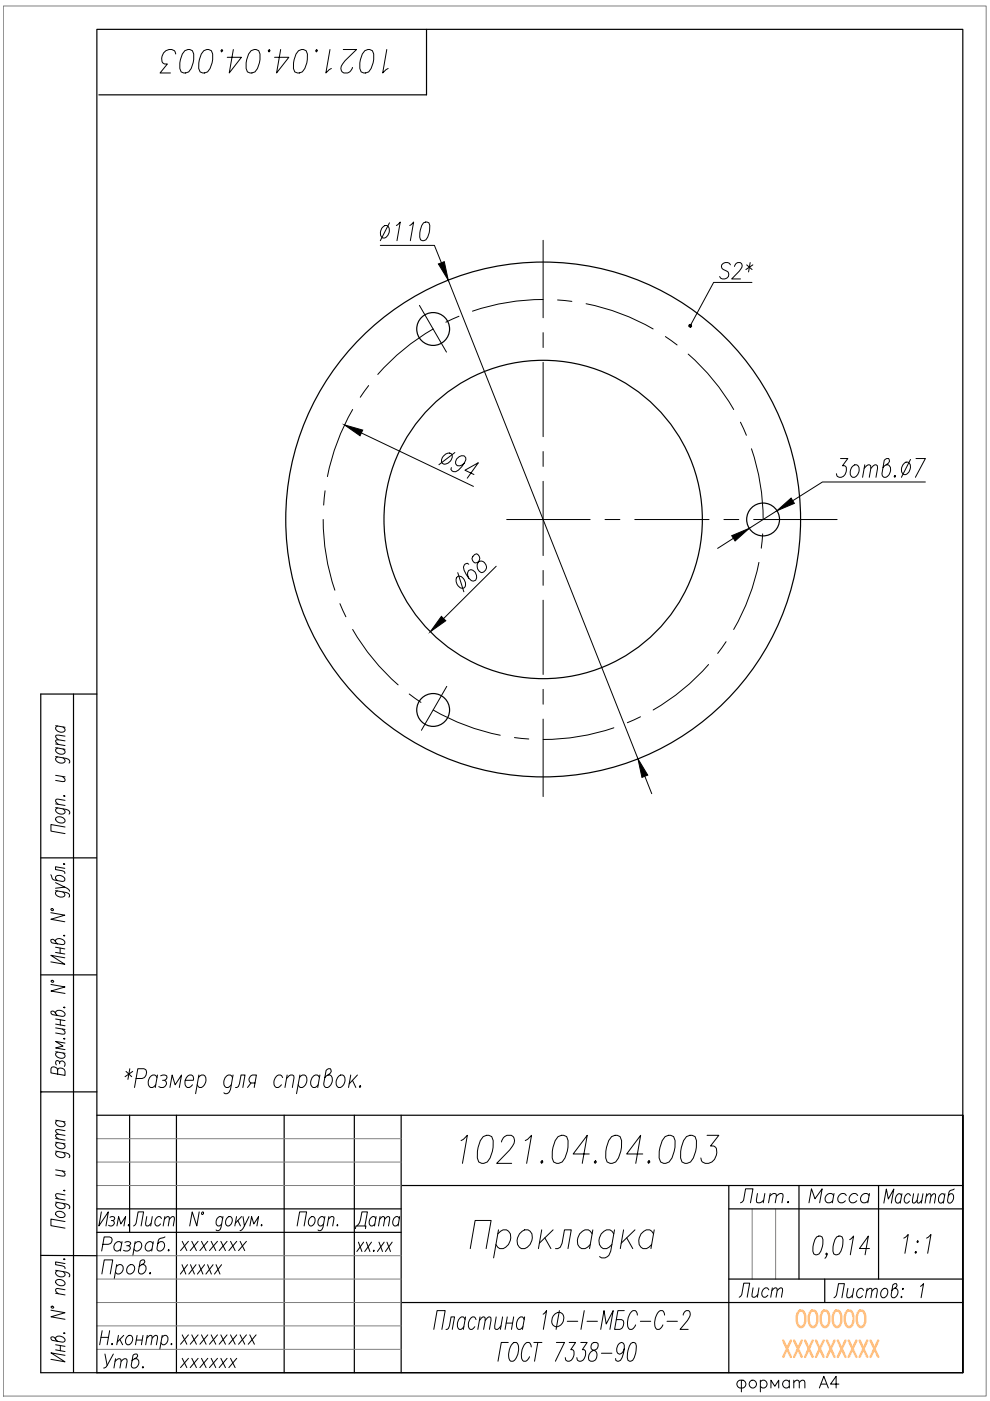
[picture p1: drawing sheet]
<svg xmlns="http://www.w3.org/2000/svg" width="210mm" height="297mm" viewBox="0 0 210 297" stroke-linecap="round" stroke-linejoin="round" font-family="sans-serif">
<defs><g id="words">
<text font-size="12.3" x="98.4" y="267.8">Прокладка</text>
<text font-size="10.1" x="96.7" y="248">1021.04.04.003</text>
<text font-size="8.8" x="32.8" y="16.6">1021.04.04.003</text>
<g font-size="7.1">
<text x="151.3" y="60.3">S2*</text>
<text x="74.1" y="261.8">Дата</text>
</g>
<text font-size="7.1" fill="#ffbf7f" x="167.6" y="282.6">OOOOOO</text>
<g font-size="6.6">
<text x="186.3" y="256.5">Масштаб</text>
<text x="20.8" y="291.4">Утв.</text>
<text x="154.9" y="296.3">формат А4</text>
</g>
<g font-size="6.2">
<text x="155.9" y="256.1">Лит.</text>
<text x="170.4" y="256.1">Масса</text>
<text x="27.2" y="261.1">Лист</text>
<text x="155.6" y="276.2">Лист</text>
<text x="175.7" y="276.2">Листов: 1</text>
</g>
<text font-size="5.3" x="74.4" y="266.7">xx.xx</text>
<g font-size="4.9">
<text x="37" y="266.3">xxxxxxx</text>
<text x="37" y="271.3">xxxxx</text>
<text x="37" y="286.1">xxxxxxxx</text>
<text x="37" y="291">xxxxxx</text>
</g>
</g></defs>
<!-- layer: Text -->
<g fill="none" stroke="#000" stroke-width=".21">
<path d="M11.8 158.5l2 .4M11.8 157.7l2 .4M11.8 153.9l2 .3M12.2 158.6l-.4 .3a1.18 1.18 0 0 0 2 .7v-.3l-.4-.5M12.2 153.9l-.4 .4a1.18 1.18 0 0 0 2 .6v-.3l-.4-.5M13.8 157.1l-1.9-.2-.1 .3 .6 .6M13.8 156.1l-1.9-.2-.1 .3 .6 .6M11.8 171.2l2.7 .6a.5 .5 0 0 1 .1 .8M11.8 160.4l2.7 .6a.5 .5 0 0 1 .1 .8M11.8 170.4l2 .4M11.8 164.4l2 .3M11.9 173.3a1.22 1.22 0 0 1 1.9 .9 1.18 1.18 0 0 1-2-.7z"/>
<path d="M12.2 171.3l-.4 .3a1.18 1.18 0 0 0 2 .7v-.3l-.4-.5M12.2 160.5l-.4 .3a1.18 1.18 0 0 0 2 .7v-.3l-.4-.5M13.2 164.6l.6 .6-.2 .5-1.8-.2M13.5 168.7l.3 .1zM13.8 175.3l-3-.5v1.4l3 .5M13.8 169.7l-1.9-.2-.1 .4 .6 .6M10.8 193.5l2.9 .5-2.9 .9 2.9 .5M10.8 185.5a1.33 1.33 0 0 0 .7 1.1l1.7 .3 .4-.1 .1-.2a1.17 1.17 0 0 0-1.9-.7v.3l.4 .5M10.9 192.7h.4v.3h-.4zM11.8 199.6v-.3a1.17 1.17 0 0 1 1.9 .7l-.1 .2-.4 .1-2.1-.4-.3-.3 .1-.4a.84 .84 0 0 1 1 .7l.3 .2M11.8 188.8l2.7 .6a.52 .52 0 0 1 .1 .8M11.8 187.1l1.9 1-1.9 .2"/>
<path d="M12.2 188.9a.5 .5 0 0 0-.4 .3 .5 .5 0 0 0 .1 .5 1.26 1.26 0 0 0 1.8 .2v-.3l-.4-.5M13.5 198.4l.1-.1 .1 .1zM13.5 183.2l.1-.1 .1 .1zM13.7 188.1a1.13 1.13 0 0 1 1 .9M13.7 184.1l-1.9-.3v.6l1.8 .4 .1 .4M10.8 208.7l3 .6-3 .8 3 .5M10.9 207.9h.4v.3h-.4zM11.8 200.8l1.9 .4M11.8 201.9l1.9 .4M11.8 214.9v-.4a1.18 1.18 0 0 1 2 .7l-.6 .3-2.1-.4-.3-.3v-.3l.2-.1a.88 .88 0 0 1 .9 .7l.3 .2M11.8 217.9l2 .4M11.8 216l2 .4"/>
<path d="M11.8 217.1l2 .4M12.7 201v1.1M12.8 216.2v1.1M13.2 218.2l.6 .6-.2 .4-1.8-.2M13.5 213.6h.3l-.2 .1zM13.7 203.1l-2.9-.6 2.9 1.9-2.9-.5M11.8 237.5l2 .3M11.8 223l2 .3M12.2 237.6l-.4 .3a1.18 1.18 0 0 0 2 .6v-.2l-.4-.5M12.2 226.8a.78 .78 0 0 0-.6-.6 .78 .78 0 0 0-.8 .4v.9l3 .5v-.9a.87 .87 0 0 0-.7-.6 .87 .87 0 0 0-.9 .3v.9M12.2 223.1l-.4 .3a1.18 1.18 0 0 0 2 .6v-.3l-.4-.4M12.6 225.2a.61 .61 0 0 1 .7-.3 .61 .61 0 0 1 .5 .5l-.2 .7"/>
<path d="M12.6 225.5l-.1-.5-.6-.1-.1 .3 .1 .6M13.5 220.2l.3 .1h-.2zM13.8 239.7l-1.9-.2-.1 .4 .6 .6M13.8 221.1l-2-.3 1.6 1-1.6 .4 2 .3M26.7 227.2l1.2 1.1M27.5 226.6l-.4 2.3M28.1 227.2l-1.6 1.1M28.9 228.7h1.2a1.27 1.27 0 0 0 .8-1.9l-.4-.2h-1.3l-.7 4M33.3 228.5l-.5-.6a1.53 1.53 0 0 0-1.3 1.1 1.53 1.53 0 0 0 .4 1.6h.4l.7-.6M33.4 227.9l-.5 2.7M34.1 228.1l.4-.2 .8 .2 .1 .4-.2 .4-.7 .1M34.9 229l.2 .2a.84 .84 0 0 1-.5 1.4h-.6l-.3-.2"/>
<path d="M36 230.6l.5-2.7 .6 2.1 1.4-2.1-.5 2.7M39.3 229h1.7a.74 .74 0 0 0-.2-.9 .74 .74 0 0 0-.9 0 1.62 1.62 0 0 0-.2 2.5h.4l.7-.6M42.1 228.5l.6-.6h.5a1.53 1.53 0 0 1 .4 1.6 1.53 1.53 0 0 1-1.3 1.1l-.5-.6M42.2 227.9l-.7 4M49.3 228.5a.72 .72 0 0 0-1.2-.4 1.62 1.62 0 0 0-.2 2.5h.5l.6-.6M49.4 227.9l-.5 3-.3 .6a.73 .73 0 0 1-1.1 .2M49.9 230.6l.6-.2 .6-2.5h.9l-.5 2.7M53.2 229.6l-.7 1M54.1 229.6h-.9a.92 .92 0 0 1-.4-.9 .92 .92 0 0 1 .7-.8h.9l-.5 2.7M59.9 228.5l-.4-.6a1.53 1.53 0 0 0-1.3 1.1 1.53 1.53 0 0 0 .4 1.6h.4l.7-.6M60.8 228.7l.8-.8 .7 .2v.4l-.3 2.1M60.9 227.9l-.5 2.7"/>
<path d="M63.5 228.5l.6-.6h.5a1.53 1.53 0 0 1 .4 1.6 1.53 1.53 0 0 1-1.3 1.1l-.5-.6M63.6 227.9l-.7 4M67.7 228.5l-.4-.6a1.53 1.53 0 0 0-1.3 1.1 1.53 1.53 0 0 0 .4 1.6h.4l.7-.6M67.8 227.9l-.4 2.7M69.5 227.9h.5a1.53 1.53 0 0 1 .4 1.6 1.53 1.53 0 0 1-1.3 1.1l-.3-.2-.2-.6 .5-2.8 .5-.4h.4l.2 .2a1.12 1.12 0 0 1-1 1.3l-.3 .4M71.9 228.1l.8-.2a1.53 1.53 0 0 1 .4 1.6 1.53 1.53 0 0 1-1.3 1.1 1.62 1.62 0 0 1 .1-2.5zM74.4 227.9l-.5 2.7M74.7 229l.7 1.6M75.8 227.9l-1.8 1.9M76.2 230.4l.2-.2 .1 .2-.2 .2zM11.8 254.9l2.7 .5a.5 .5 0 0 1 .1 .9M11.8 244.1l2.7 .5a.5 .5 0 0 1 .1 .8"/>
<path d="M11.8 254.1l2 .3M11.8 248l2 .4M11.8 242.2l2 .3M11.8 241.4l2 .3M11.9 257a1.22 1.22 0 0 1 1.9 .8 1.18 1.18 0 0 1-2-.6zM12.2 255l-.4 .3a1.18 1.18 0 0 0 2 .6v-.3l-.4-.5M12.2 244.1l-.4 .4a1.18 1.18 0 0 0 2 .6v-.3l-.4-.5M12.2 242.3l-.4 .3a1.18 1.18 0 0 0 2 .6v-.3l-.4-.5M13.2 248.3l.6 .6-.2 .4-1.8-.2M13.5 252.4h.3l-.2 .1zM13.8 259l-3-.5v1.4l3 .5M13.8 253.3l-1.9-.2-.1 .5 .6 .6"/>
<path d="M13.8 240.7l-1.9-.2-.1 .4 .6 .6M21.5 256.9l-.5 3 2-3-.5 3M23.3 258.1l.4-.2 .6 .2-.1 .6-.6 .1M23.9 258.8l.3 .3a.73 .73 0 0 1-.3 .8 .73 .73 0 0 1-.9-.1M24.8 259.9l.4-2 .4 1.6 1-1.6-.3 2M42.2 256.9l-.5 3-.9-3-.6 3M42.8 257h.3l.1 .2-.3 .3-.1-.1zM47.2 258.4l-.4-.5a1.15 1.15 0 0 0-.9 .8 1.15 1.15 0 0 0 .3 1.2h.3l.5-.4M47.3 257.9l-.6 2.7a.56 .56 0 0 1-.9 .2M48.3 258.1l.6-.2a1.16 1.16 0 0 1 .3 1.2 1.16 1.16 0 0 1-1 .8 1.2 1.2 0 0 1 .1-1.8zM50.2 257.9l-.4 2M50.4 258.8l.6 1.1"/>
<path d="M51.2 257.9l-1.3 1.5M51.5 257.9l.3 2 1-2M51.8 259.9a1.23 1.23 0 0 1-.9 1M53 259.9l.3-2 .5 1.6 1-1.6-.3 2M55.4 259.8l.1-.1 .1 .1-.2 .1zM63 259.9l.5-3h1.5l-.5 3M65.6 258.4l.5-.5h.3a1.14 1.14 0 0 1 .3 1.3 1.14 1.14 0 0 1-.9 .7 1.06 1.06 0 0 1-.2-1.5zM68.8 258.4l-.4-.5a1.15 1.15 0 0 0-.9 .8 1.15 1.15 0 0 0 .3 1.2h.3l.5-.4M68.9 257.9l-.6 2.7a.53 .53 0 0 1-.9 .2M69.6 258.5l.7-.6 .5 .2-.3 1.8M69.7 257.9l-.3 2M71.4 259.8l.2-.1v.1l-.1 .1z"/>
<path d="M10.8 277.8l3 .5-3 .9 3 .5M10.9 277h.4v.3h-.4zM11.8 269.3l2.7 .6 .3 .4-.2 .4M11.8 274.2l2 .4M11.9 271.4a1.22 1.22 0 0 1 1.9 .9 1.18 1.18 0 0 1-2-.7zM12.2 269.4l-.4 .3a1.18 1.18 0 0 0 2 .7v-.3l-.4-.5M13.5 267h.3l-.2 .1zM13.8 273.5l-1.9-.3-.1 .5 .6 .6M13.8 267.9l-2-.4v.6l1.8 .5 .2 .4M21.6 270.1l.5-3h1.8l-.5 3M21.8 263.8h1.2a.81 .81 0 0 0 .7-.7 .81 .81 0 0 0-.5-.8h-1.1l-.5 2.9M24.7 268.5a.8 .8 0 0 1 1-.3 .8 .8 0 0 1 .4 1.1 .86 .86 0 0 1-.7 .8 .86 .86 0 0 1-.9-.4"/>
<path d="M24.8 268.1l-.6 3M25.8 263.7a.86 .86 0 0 0-1-.4 .86 .86 0 0 0-.6 .8 .79 .79 0 0 0 .3 1.1 .79 .79 0 0 0 1.1-.4M25.9 263.2l-.4 2M26.5 263.4a.77 .77 0 0 1 1.2 .3l-.5 .4h-.3M27.1 268.5a.79 .79 0 0 1 1.1-.3 .79 .79 0 0 1 .3 1.1 .83 .83 0 0 1-.8 .8 .83 .83 0 0 1-.9-.8zM27.2 264.1l.4 .3a.69 .69 0 0 1-.5 .8l-.9-.1M28.6 263.7a.78 .78 0 0 1 .7-.5 .78 .78 0 0 1 .7 .5 1.08 1.08 0 0 1-.2 1.2 1.08 1.08 0 0 1-1.2 .2l-.2-.3M28.7 263.2l-.5 3M30.1 268.1a.88 .88 0 0 1 .9 .6 .88 .88 0 0 1-.3 1 .77 .77 0 0 1-1.3 .1l-.1-.3 .4-2.1 .4-.3h.4l.2 .4-.2 .3-1 .7M31.7 270l.1-.2 .1 .2-.1 .1zM32.4 263.7a.86 .86 0 0 0-.9-.4 .86 .86 0 0 0-.7 .8 .78 .78 0 0 0 .4 1.1 .78 .78 0 0 0 1-.4M32.5 263.2l-.3 2"/>
<path d="M35 262.3l-1 .3-.4 .4-.3 2a1 1 0 0 0 1.4-.1 1 1 0 0 0 0-1.4v-.1a.82 .82 0 0 0-1.2 .3M98.6 279.8l-.4-.6a1.57 1.57 0 0 0-1.1 2.3l.3 .4h.4l.5-.6M98.7 279.2l-.5 2.7M100.9 279.8l-.4-.6a1.28 1.28 0 0 0-1.2 1.5v.6l.4 .6h.4l.6-.6M101.6 280l.8-.8 .5 .2-.4 2.5M101.8 279.2l-.5 2.7M102.9 280l.7-.8 .5 .2-.3 2.5M105.2 279.2l-.3 2.5 .2 .2h.4l.7-.8M106.6 279.2l-.5 2.7M107.6 279.2l-.5 2.7M108.9 279.2l-.5 2.7M111.1 279.8l-.3-.6a1.57 1.57 0 0 0-1.2 2.3l.3 .4h.4l.6-.6"/>
<path d="M111.2 279.2l-.4 2.7M115.2 278.6l.7-.7-.7 4M117.6 278.6a1.09 1.09 0 0 1 1.3-.3 1.09 1.09 0 0 1 .7 1.1 1.58 1.58 0 0 1-2.2 1.7 1.66 1.66 0 0 1 .2-2.5zM118.6 277.9l-.7 4M123.9 277.9l-.7 4M132.4 277.9h-1.4l-.7 4h1.1a1.39 1.39 0 0 0 .7-1.9l-.3-.2h-1.1M135.1 278.8v-.4l-.4-.5a1.18 1.18 0 0 0-1.3 .9 2.65 2.65 0 0 0 .1 3.1 1.18 1.18 0 0 0 1.3-1M140.9 278.8l-.2-.7-.2-.2a1.63 1.63 0 0 0-1.5 1.5 2.36 2.36 0 0 0 .3 2.5 1.18 1.18 0 0 0 1.3-1M144.9 278.8v-.2a.86 .86 0 0 1 1.3-.5 1.57 1.57 0 0 1-.4 1.9l-1.6 1.9h1.7M173.2 262.3l.4-.2 .7 .2a4 4 0 0 1-.6 3.6l-.5 .1-.7-.1a4 4 0 0 1 .7-3.6zM175.4 265.9l-.2 .1-.1-.1 .1-.2a.93 .93 0 0 1-.3 1.1M177.4 262.3l.5-.2 .6 .2a4.1 4.1 0 0 1-.6 3.6l-.5 .1-.6-.1a4.1 4.1 0 0 1 .6-3.6z"/>
<path d="M180.2 262.8l.8-.7-.7 3.9M184.3 264.7h-2.1l1.9-2.6-.7 3.9M191.6 262.5l1-.8-.7 4M194 265.5l.2-.2 .1 .2-.2 .2zM194.6 263.1l.1 .2-.2 .2-.1-.2zM196.5 262.5l.9-.8-.7 4M11.8 283.9v-.3a1.18 1.18 0 0 1 2 .7l-.6 .3-2.1-.4-.3-.4v-.3h.2a.88 .88 0 0 1 .9 .6l.3 .3M11.8 285.1l2 .4M11.8 286.2l2 .4M12.8 285.3v1.1M13.5 282.6l.3 .1-.2 .1zM13.8 287.4l-3-.6 3 1.9-3-.5"/>
<path d="M21.4 283.5h1.6M21.7 282.1l-.6 3M23.2 282.1l-.5 3M25.1 283.1l-.3 2M26.2 283.1l-1.3 1.4M26.8 283.5a.69 .69 0 0 1 1.1-.2 1.19 1.19 0 0 1-.9 1.8 .99 .99 0 0 1-.2-1.6zM29.1 283.1l-.4 2M30.3 283.1l-.3 2M31.1 283.7l.7-.6 .4 .2-.2 1.8M31.2 283.1l-.3 2M32.3 283.7l.6-.6 .5 .2-.2 1.8M34.3 283.5l.6-.4h.3a1.13 1.13 0 0 1 .3 1.3 1.13 1.13 0 0 1-1 .7l-.4-.4"/>
<path d="M34.4 283.1l-.5 3M92 281.9l.7-4h1.7l-.7 4M94.6 281.9l.5-.2 .5-2.5h.8l-.5 2.7M107.3 280.5h1.4M107.8 284.6h-1.5l-.7 4M108.7 284.8l.3-.2a.81 .81 0 0 1 .9 1 3.3 3.3 0 0 1-1.1 3h-.5a3.1 3.1 0 0 1 .4-3.8zM112.6 285.6v-.4l-.4-.6a1.63 1.63 0 0 0-1.5 1.6 2.49 2.49 0 0 0 .3 2.4 1.18 1.18 0 0 0 1.3-.9M113.2 284.6h1.7M114 284.6l-.7 4M118 284.6h1.7l-1.9 4M120.3 280.1h2.2M120.7 284.6h1.3l-1 1.6h.4a1.55 1.55 0 0 1-1.1 2.4l-.3-.2-.1-.6"/>
<path d="M123.1 284.6h1.4l-1 1.6h.4a1.62 1.62 0 0 1-.7 2.4l-.7-.2-.2-.6M124.5 280.1h2.2M125.5 284.8a.9 .9 0 0 0 .5 1.5 1.24 1.24 0 0 1 .5 1.5 1.24 1.24 0 0 1-1.2 .8l-.4-.2a1.64 1.64 0 0 1 1.4-2.2 1.12 1.12 0 0 0 .5-1.4l-.4-.2zM127.4 281.9l.7-4 .4 2.8 1.5-2.8-.7 4M127.5 286.9h2.2M132.4 286a1.23 1.23 0 0 1-1.1 1.1 1.21 1.21 0 0 1-.3-1.9l.7-.6 .5 .2a4.1 4.1 0 0 1-.6 3.6l-.7 .2-.3-.2-.1-.4M133.8 284.8l.4-.2 .6 .2a4.8 4.8 0 0 1-.7 3.6l-.4 .2-.6-.2a4.6 4.6 0 0 1 .7-3.6zM135.8 280.1h2.2M141.4 280.1h2.2"/>
</g>
<!-- layer: 0 -->
<g fill="none" stroke="#000" stroke-width=".25">
<path d="M20.5 6.2h183.6v284.8h-183.6zM90.4 6.2v13.9h-69.4M15.6 147.2v143.8M20.5 147.2h-11.9v143.8h195.5M8.6 181.9h11.9M8.6 206.7h11.9M8.6 231.5h.1M8.6 231.5h11.9M20.5 236.5h183.6M27.5 236.5v24.8M37.4 236.5v54.5M60.2 236.5v54.5"/>
<path d="M75.1 236.5v54.5M85.1 236.5v54.5M20.5 256.3h64.6M85.1 251.4h119M154.5 251.4v39.6M154.5 256.3h49.6M169.4 251.4v19.8M186.3 251.4v19.8M8.6 266.2h11.9M20.5 261.3h64.6M85.1 276.2h119M154.5 271.2h49.6"/>
<path d="M204.1 291v-54.5v54.5"/>
<circle cx="91.8" cy="69.8" r="3.5"/>
<circle cx="115.2" cy="110.1" r="54.6"/>
<circle cx="115.2" cy="110.1" r="33.8"/>
<circle cx="161.8" cy="110.1" r="3.5"/>
<circle cx="91.8" cy="150.5" r="3.5"/>
</g>
<!-- layer: Slim -->
<path d="M.7 1.3h208.4v294.7h-208.4zM20.5 246.4h64.6M20.5 241.4h64.6M20.5 251.4h64.6M159.5 256.3v14.9M164.5 256.3v14.9M20.5 271.2h64.6M20.5 266.2h64.6M20.5 276.2h64.6M20.5 286.1h64.6M20.5 281.1h64.6" fill="none" stroke="#808080" stroke-width=".21"/>
<!-- layer: Wide -->
<g fill="none" stroke="#ffbf7f" stroke-width=".51">
<path d="M166.1 284.2l1.6 3.5M167.7 284.2l-1.6 3.5M168.4 284.2l1.6 3.5M170 284.2l-1.6 3.5M170.7 284.2l1.6 3.5M172.3 284.2l-1.6 3.5M173 284.2l1.6 3.5M174.6 284.2l-1.6 3.5M175.3 284.2l1.6 3.5M176.9 284.2l-1.6 3.5M177.6 284.2l1.7 3.5M179.3 284.2l-1.7 3.5"/>
<path d="M179.9 284.2l1.7 3.5M181.6 284.2l-1.7 3.5M182.3 284.2l1.6 3.5M183.9 284.2l-1.6 3.5M184.6 284.2l1.6 3.5M186.2 284.2l-1.6 3.5"/>
</g>
<!-- layer: Ax -->
<g fill="none" stroke="#000" stroke-width=".21">
<path d="M115.2 50.9v16.5M88.9 64.7l5.8 10M91.8 69.7a46.6 46.6 0 0 0-11.7 9.7M97.3 67.1l-2.8 1.2M115.2 70.5v3.2M115.2 76.8v15.8M115.2 63.5a46.6 46.6 0 0 0-15 2.5M118.2 63.6l3.1 .3M124.3 64.4a46.6 46.6 0 0 1 14.2 5.3M141.1 71.4l2.5 1.7M145.9 75.1a46.6 46.6 0 0 1 9.7 11.7M74.8 86.8a46.6 46.6 0 0 0-5.4 14.2"/>
<path d="M78.2 81.7l-1.8 2.5M115.2 95.7v3.2M157 89.5l1.3 2.8M159.3 95.1a46.6 46.6 0 0 1 2.5 15M68.5 110.1a46.6 46.6 0 0 0 2.5 15M68.9 104.1l-.3 3M107.4 110.2h17.7M115.2 102v15.8M128.3 110.2h3.1M134.6 110.2h15.7M153.5 110.2h3.1M159.8 110.2h17.7"/>
<path d="M160.9 119.2a46.6 46.6 0 0 1-5.3 14.3M161.7 113.2l-.3 3M72.1 128l1.2 2.8M74.8 133.5a46.6 46.6 0 0 0 9.6 11.7M115.2 120.9v3.2M115.2 127.3v15.7M153.9 136.1l-1.7 2.4M86.8 147.1l2.5 1.8M91.8 150.5a46.6 46.6 0 0 0 14.3 5.4M94.7 145.5l-5.3 9.3M109.1 156.4l3 .3M115.2 146.2v3.1"/>
<path d="M115.2 152.5v16.4M130.2 154.3a46.6 46.6 0 0 1-15 2.5M135.8 152l-2.8 1.2M150.2 140.9a46.6 46.6 0 0 1-11.7 9.6"/>
</g>
<!-- layer: Dim -->
<g fill="none" stroke="#000" stroke-width=".21">
<path d="M80.6 52h11.5l1.5 3.7M81.3 48l.7-.2a1.53 1.53 0 0 1 .5 1.6 1.53 1.53 0 0 1-1.3 1.1 1.59 1.59 0 0 1 .1-2.5zM82.6 47.2l-2 3.8M84 47.8l.9-.7-.7 3.9M86.9 47.8l.8-.7-.7 3.9M89.8 47.2l.5-.1 .6 .1a4.1 4.1 0 0 1-.6 3.6l-.5 .2-.6-.2a4.1 4.1 0 0 1 .6-3.6zM95 59.4l40.3 101.5M76.6 91.8l23.8 11.3M94 96.7a1.26 1.26 0 0 1 1.7-.5 1.53 1.53 0 0 1-.3 1.7 1.53 1.53 0 0 1-1.6 .3 1.21 1.21 0 0 1 .2-1.5zM96.4 95.9l-3.3 2.6M98.5 98.2a1.1 1.1 0 0 1-1.9 .1 1.47 1.47 0 0 1 1.9-1.6l.2 .3a3.6 3.6 0 0 1-2.1 3l-.7-.1-.3-.4 .1-.4M178.2 97.2h1.6l-1.2 1.5h.5l.2 .2a1.61 1.61 0 0 1-1.4 2.3l-.4-.2-.2-.6"/>
<path d="M180.6 99.1l.6-.5h.5a1.53 1.53 0 0 1 .4 1.6 1.53 1.53 0 0 1-1.3 1 1.36 1.36 0 0 1-.2-2.1zM183.2 99.3l.9-.7 .5 .1v.6l-.3 1.9M183.4 98.6l-.5 2.6M184.6 99.3l.9-.7 .5 .1 .1 .6-.4 1.9M187.9 98.6h.4a1.54 1.54 0 0 1 .4 1.6 1.54 1.54 0 0 1-1.3 1l-.3-.4-.1-.4 .5-2.8 .5-.4h.4l.1 .2a1.14 1.14 0 0 1-.9 1.3l-.4 .4M191.8 98.2l.7-.2a1.53 1.53 0 0 1 .4 1.6 1.53 1.53 0 0 1-1.3 1 1.59 1.59 0 0 1 .2-2.4zM193 97.4l-1.9 3.8M194.2 97.2h2l-2.1 4M99.4 119.6l-.3-.2-.5 .2-.3 .6a5.1 5.1 0 0 0 1.6 2.9l.4 .1 .5-.1a1.44 1.44 0 0 0-.9-2.3l-.5 .1a1.25 1.25 0 0 0 0 1.7M100.5 100.6l-1.9-.9 2.8-1.6-2.3 3.3M100.7 117.6l-.4 .4a.87 .87 0 0 0-.1 .9 .87 .87 0 0 0 .8 .4 1.2 1.2 0 0 1 2 .4 1.2 1.2 0 0 1-1.1 1.6 1.68 1.68 0 0 1-.3-2.6 1.07 1.07 0 0 0-.5-1.3zM155.5 114.1l-3.3 2.2"/>
<path d="M164.7 108.3l-5.8 3.7M189.6 101l.2-.2 .1 .2-.2 .2zM196.2 102.2h-21.8l-6.3 4M97.1 121.4l1.2 4.1M97.1 122.2a1.54 1.54 0 0 1 1.4 .8 1.54 1.54 0 0 1-.2 1.7 1.53 1.53 0 0 1-1.4-.8 1.53 1.53 0 0 1 .2-1.7zM105.2 120.1l-11.1 11M136.7 164.6l1.5 3.7"/>
</g>
<path d="M92.9 56l1.3-.5 .8 3.9zM73 90.1l3.9 1.1-.6 1.2zM155.1 113.6l3.8-1.6-3 2.7zM164.7 108.3l3-2.7 .7 1.1zM93.6 130.7l.9 .9-3.3 2.3zM135.3 160.9l2 3.4-1.2 .5z" fill="#000" stroke="#000" stroke-width=".21"/>
<!-- layer: 0 -->
<g fill="#000" stroke="#000" stroke-width=".21">
<path d="M146.1 68.9v.2h.3zM146.1 69.1h.3l-.3 .1zM146.1 69.2l.1 .1 .2-.2z"/>
<path d="M146.4 69.1l-.2 .2h.2zM146.4 69.1l.1 .2h-.1zM146.4 69.1l.1 .2 .1-.1z"/>
<path d="M146.4 68.8v.3l.1-.2zM146.2 68.9l.2-.1v.3zM146.2 68.9h-.1l.3 .2z"/>
<path d="M146.4 69.1l.2 .1v-.1zM146.4 69.1l.2-.2v.2zM146.5 68.9l-.1 .2 .2-.2z"/>
</g>
<path d="M159.4 59.9h-8.1l-4.8 9" fill="none" stroke="#000" stroke-width=".21"/>
<use href="#words"/>
</svg>
